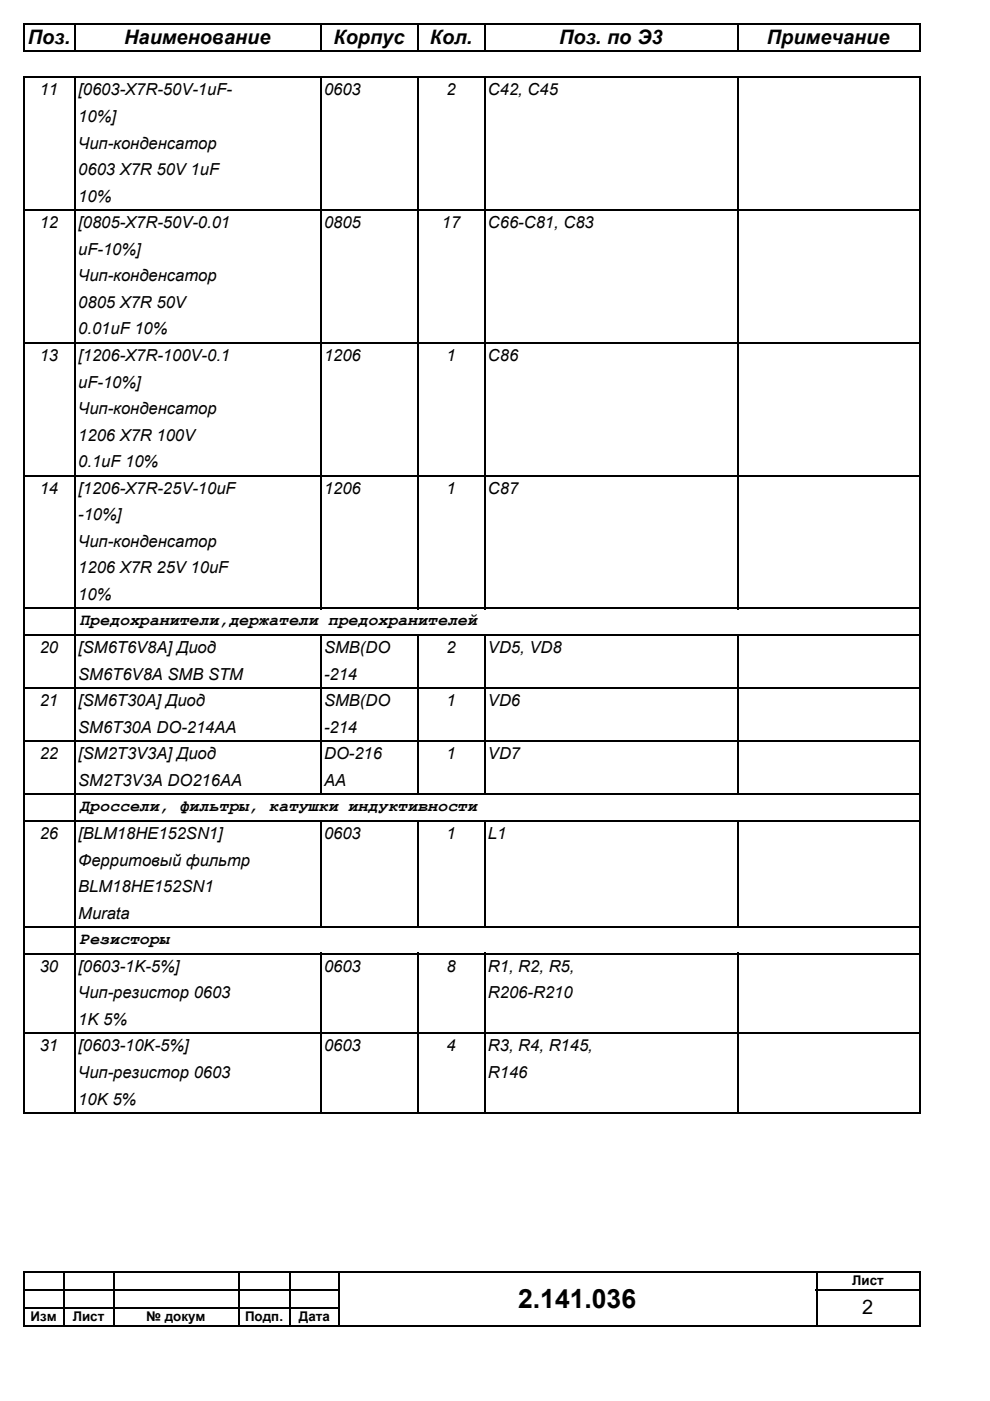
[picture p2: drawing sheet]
<svg xmlns="http://www.w3.org/2000/svg" width="210mm" height="297mm" viewBox="0 0 210 297" stroke-linecap="round" stroke-linejoin="round" font-family="sans-serif">
<defs><g id="words">
<text font-size="5.6" x="109.9" y="277.3">2.141.036</text>
<g font-size="4.2">
<text x="5.9" y="9.3">Поз.</text>
<text x="26.3" y="9.3">Наименование</text>
<text x="70.7" y="9.3">Корпус</text>
<text x="91.1" y="9.3">Кол.</text>
<text x="118.6" y="9.3">Поз. по Э3</text>
<text x="162.6" y="9.3">Примечание</text>
<text x="182.8" y="278.6">2</text>
</g>
<g font-size="3.5">
<text x="8.4" y="20.2">11</text>
<text x="16.6" y="20.2">[0603-X7R-50V-1uF-</text>
<text x="68.7" y="20.2">0603</text>
<text x="94.6" y="20.2">2</text>
<text x="103.5" y="20.2">C42, C45</text>
<text x="16.6" y="25.9">10%]</text>
<text x="16.6" y="31.5">Чип-конденсатор</text>
<text x="16.6" y="37.1">0603 X7R 50V 1uF</text>
<text x="16.6" y="42.8">10%</text>
<text x="8.4" y="48.4">12</text>
<text x="16.6" y="48.4">[0805-X7R-50V-0.01</text>
<text x="68.7" y="48.4">0805</text>
<text x="93.7" y="48.4">17</text>
<text x="103.5" y="48.4">C66-C81, C83</text>
<text x="16.6" y="54">uF-10%]</text>
<text x="16.6" y="59.6">Чип-конденсатор</text>
<text x="16.6" y="65.3">0805 X7R 50V</text>
<text x="16.6" y="70.9">0.01uF 10%</text>
<text x="8.4" y="76.5">13</text>
<text x="16.6" y="76.5">[1206-X7R-100V-0.1</text>
<text x="68.7" y="76.5">1206</text>
<text x="94.6" y="76.5">1</text>
<text x="103.5" y="76.5">C86</text>
<text x="16.6" y="82.2">uF-10%]</text>
<text x="16.6" y="87.8">Чип-конденсатор</text>
<text x="16.6" y="93.4">1206 X7R 100V</text>
<text x="16.6" y="99.1">0.1uF 10%</text>
<text x="8.4" y="104.7">14</text>
<text x="16.6" y="104.7">[1206-X7R-25V-10uF</text>
<text x="68.7" y="104.7">1206</text>
<text x="94.6" y="104.7">1</text>
<text x="103.5" y="104.7">C87</text>
<text x="16.6" y="110.3">-10%]</text>
<text x="16.6" y="116">Чип-конденсатор</text>
<text x="16.6" y="121.6">1206 X7R 25V 10uF</text>
<text x="16.6" y="127.2">10%</text>
<text x="16.9" y="132.6">Предохранители,держатели предохранителей</text>
<text x="8.4" y="138.5">20</text>
<text x="16.6" y="138.5">[SM6T6V8A] Диод</text>
<text x="68.7" y="138.5">SMB(DO</text>
<text x="94.7" y="138.5">2</text>
<text x="103.5" y="138.5">VD5, VD8</text>
<text x="8.4" y="149.7">21</text>
<text x="16.6" y="149.7">[SM6T30A] Диод</text>
<text x="16.6" y="144.1">SM6T6V8A SMB STM</text>
<text x="68.7" y="149.7">SMB(DO</text>
<text x="68.7" y="144.1">-214</text>
<text x="94.7" y="149.7">1</text>
<text x="103.5" y="149.7">VD6</text>
<text x="16.6" y="155.4">SM6T30A DO-214AA</text>
<text x="68.7" y="155.4">-214</text>
<text x="8.4" y="161">22</text>
<text x="16.6" y="161">[SM2T3V3A] Диод</text>
<text x="68.7" y="161">DO-216</text>
<text x="94.7" y="161">1</text>
<text x="103.5" y="161">VD7</text>
<text x="16.6" y="166.6">SM2T3V3A DO216AA</text>
<text x="68.7" y="166.6">AA</text>
<text x="16.9" y="172">Дроссели, фильтры, катушки индуктивности</text>
<text x="8.4" y="177.9">26</text>
<text x="16.6" y="177.9">[BLM18HE152SN1]</text>
<text x="68.7" y="177.9">0603</text>
<text x="94.7" y="177.9">1</text>
<text x="103.5" y="177.9">L1</text>
<text x="16.6" y="183.5">Ферритовый фильтр</text>
<text x="16.6" y="189.1">BLM18HE152SN1</text>
<text x="16.6" y="194.8">Murata</text>
<text x="16.9" y="200.2">Резисторы</text>
<text x="8.4" y="206">30</text>
<text x="16.6" y="206">[0603-1K-5%]</text>
<text x="68.7" y="206">0603</text>
<text x="94.7" y="206">8</text>
<text x="103.5" y="206">R1, R2, R5,</text>
<text x="16.6" y="211.7">Чип-резистор 0603</text>
<text x="103.5" y="211.7">R206-R210</text>
<text x="16.6" y="217.3">1K 5%</text>
<text x="8.4" y="222.9">31</text>
<text x="16.6" y="222.9">[0603-10K-5%]</text>
<text x="68.7" y="222.9">0603</text>
<text x="94.7" y="222.9">4</text>
<text x="103.5" y="222.9">R3, R4, R145,</text>
<text x="16.6" y="228.6">Чип-резистор 0603</text>
<text x="103.5" y="228.6">R146</text>
<text x="16.6" y="234.2">10K 5%</text>
</g>
<g font-size="2.8">
<text x="180.7" y="272.5">Лист</text>
<text x="6.5" y="280.1">Изм</text>
<text x="15.4" y="280.1">Лист</text>
<text x="31" y="280.1">№ докум</text>
<text x="51.9" y="280.1">Подп.</text>
<text x="63.4" y="280.1">Дата</text>
</g>
</g></defs>
<path d="M5 5.1h190.2M5.1 5v5.9M5.1 16.2v219.9M5.1 269.6v11.7" fill="none" stroke="#000" stroke-width=".3"/>
<g fill="none" stroke="#000" stroke-width=".34">
<path d="M5 10.8h190.2M5 16.4h190.2M16 5v5.9M16 16.2v219.9M68.1 5v5.9M68.1 16.2v113M88.7 5v5.9M88.7 16.2v113M102.8 5v5.9M102.8 16.2v113M156.5 5v5.9M156.5 16.2v113"/>
<path d="M195 5v5.9M195 16.2v219.9M5 44.5h190.2M5 72.7h190.2M5 100.8h190.2M5 129h190.2M5 134.6h190.2M68.1 134.5v34.1M88.7 134.5v34.1M102.8 134.5v34.1M156.5 134.5v34.1M5 145.9h190.2"/>
<path d="M5 157.1h190.2M5 168.4h190.2M5 174h190.2M68.1 173.9v22.8M88.7 173.9v22.8M102.8 173.9v22.8M156.5 173.9v22.8M5 196.6h190.2M5 202.2h190.2M5 219.1h190.2M68.1 202v34.1M88.7 202v34.1"/>
<path d="M102.8 202v34.1M156.5 202v34.1M5 236h190.2M5 269.7h190.3M5 273.6h67.1M5 277.4h67.1M13.7 269.6v11.7M24.1 269.6v11.7M50.7 269.6v11.7M61.6 269.6v11.7M72 269.6v11.7M173 273.6h22.3"/>
<path d="M173.1 269.6v11.7M195.1 269.6v11.7M5 281.2h190.3"/>
</g>
<use href="#words"/>
</svg>
